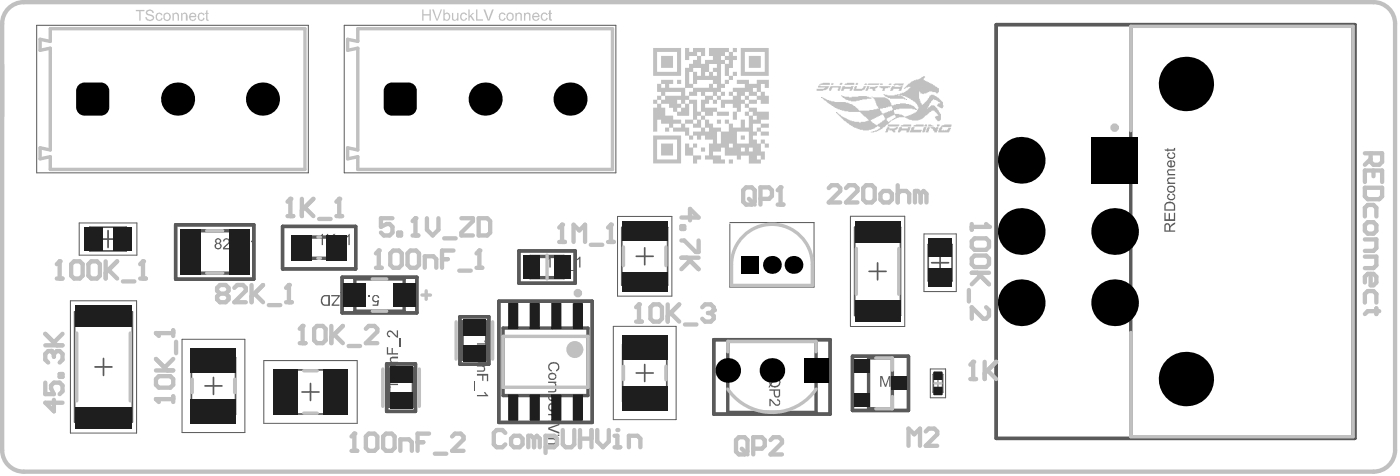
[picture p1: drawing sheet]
<svg xmlns="http://www.w3.org/2000/svg" width="274mm" height="93mm" viewBox="0 0 274 93" stroke-linecap="round" stroke-linejoin="round" font-family="sans-serif">
<g fill="none" stroke="#5a5a5a" stroke-width=".66">
<path d="M195 4.8h70.3v81h-70.3zM221.4 5.1h43.5v80.3h-43.5zM34.4 44h15.3v10.6h-15.3zM36.7 45.2h10.7v8.3h-10.7zM55.3 44.3h14.3v8.3h-14.3zM59.2 46.4h6.6v4.1h-6.6zM67 54.2h14.6v7h-14.6zM69.5 54.6h9.6v6.3h-9.6zM97.7 58.9h18.3v23.8h-18.3zM101.6 49.1h11v6.3h-11zM103.8 50.2h6.6v4.1h-6.6zM75.7 71.2h5.6v9.3h-5.6z"/>
<path d="M76.1 72.2h4.8v7.3h-4.8zM90.1 62h5.6v9.3h-5.6zM90.5 63h4.8v7.3h-4.8zM98.5 64.2h16.6v13.2h-16.6zM139.8 66.5h22.7v14.5h-22.7zM142.5 66.8h17.3v13.9h-17.3zM166.9 69.7h11v10.6h-11zM170.1 70h4.6v10h-4.6z"/>
</g>
<g fill="none" stroke="#5a5a5a" stroke-width=".33">
<path d="M9.8 5.6h49.9v27.6h-49.9v-2.5l-2 .4v-2.2l2 .4v-19.9l-2 .4v-2.1l2 .4zM70.1 5.6h49.8v27.6h-49.8v-2.5l-2 .4v-2.2l2 .4v-19.9l-2 .4v-2.1l2 .4zM17.6 44.5h7.1v4.6h-7.1zM19.5 46.8h3.3M21.2 45.1v3.3M121.7 44.5h9v11.3h-9zM124.6 50.1h3.3M126.2 48.5v3.3M143.2 51.8v4h15.8v-4M167.3 44.5h9v17.2h-9zM170.2 53.1h3.3M171.8 51.4v3.4"/>
<path d="M181.7 47.8h4.7v7.2h-4.7zM182.4 51.4h3.3M184.1 49.8v3.3M14.6 61h11.3v21.6h-11.3zM18.6 71.8h3.3M20.3 70.1v3.4M37.5 70h8.6v11.1h-8.6zM40.1 75.5h3.4M41.8 73.8v3.4M55.2 72.4h11.2v8.6h-11.2zM59.1 76.7h3.4M60.8 75v3.4"/>
<path d="M121.9 67.4h8.7v11.1h-8.7zM124.6 73h3.3M126.2 71.3v3.3M182.7 73.3h1.9v3.4h-1.9z"/>
</g>
<g fill="none" stroke="#5a5a5a" stroke-width=".2">
<path d="M7.2 5h53.2v28.8h-53.2zM67.4 5h53.2v28.8h-53.2zM13.8 58.9h12.9v25.8h-12.9zM15.5 43.6h11.3v6.3h-11.3zM120.9 42.3h10.6v15.6h-10.6zM142.9 43.6h16.5v12.6h-16.5v-12.4M166.5 42.3h10.6v21.6h-10.6zM180.9 45.8h6.3v11.3h-6.3zM35.6 66.4h12.3v18.2h-12.3zM51.7 70.6h18.2v12.2h-18.2zM120.1 63.9h12.3v18.2h-12.3zM182.1 72.2h3v5.6h-3z"/>
<path d="M182.7 75h1.9M183.6 74.1v1.8"/>
</g>
<g fill="#5a5a5a">
<path d="M228 41.6h.2v1.3h.6v-1.2h.3v1.2h.7v-1.3h.3v1.6h-2.1z"/>
<path d="M228.6 38l.4-.2 .1 .3a.45 .45 0 0 0-.3 .6 .45 .45 0 0 0 .6 .2 .43 .43 0 0 0 .5-.3 .43 .43 0 0 0-.4-.5l.1-.3a.71 .71 0 0 1 .4 1 .71 .71 0 0 1-1 .3 .73 .73 0 0 1-.4-1.1z"/>
<path d="M228.6 35l.2-.3h1.3v.3h-.9a.39 .39 0 0 0-.5 .4 .39 .39 0 0 0 .5 .3h.9v.3h-1.5v-.3h.1l-.2-.3z"/>
<path d="M228.6 33.3l.1-.2h1.4v.3h-.9a.36 .36 0 0 0-.5 .4 .36 .36 0 0 0 .5 .2h.9v.3h-1.5v-.2h.1l-.2-.4z"/>
<path d="M228.6 29.9l.4-.1 .1 .3a.38 .38 0 0 0-.4 .4 .38 .38 0 0 0 .4 .3 .52 .52 0 0 0 .6-.1 .52 .52 0 0 0 0-.6l-.2-.1 .1-.2a.71 .71 0 0 1 .4 .9 .71 .71 0 0 1-1 .3 .73 .73 0 0 1-.4-1.1z"/>
<path d="M228 29.2h.6v-.2h.1v.2h1.1v-.2l.3-.1v.2a.34 .34 0 0 1-.4 .4h-1v.2h-.1v-.2h-.5z"/>
<path d="M107.1 50.7l.7-.5v2.1h-.2v-1.6l-.5 .3z"/>
<path d="M108.6 50.2h.4l.6 1.8 .7-1.8h.3v2.1h-.2v-1.7l-.6 1.7h-.3l-.6-1.8v1.8h-.3z"/>
<path d="M110.9 52.8h1.7v.1h-1.7z"/>
<path d="M112.9 50.7h.2l.3-.5h.2v2.1h-.2v-1.6l-.5 .3z"/>
<path d="M107.4 71.3h.1a1.1 1.1 0 0 1 1.4-.4 1.1 1.1 0 0 1 .5 1.4l-.3 .3h-.2l-.1-.2a.7 .7 0 0 0 .4-.9 .7 .7 0 0 0-1-.4 .64 .64 0 0 0-.6 .6 .64 .64 0 0 0 .5 .7l-.1 .3a1.02 1.02 0 0 1-.6-1.4z"/>
<path d="M107.3 74.7h1.6v.2h-.2l.2 .3v.4l-.2 .2a.54 .54 0 0 1 .2 .6 .54 .54 0 0 1-.5 .4h-1.1v-.3h1a.34 .34 0 0 0 .4-.4 .34 .34 0 0 0-.5-.2h-.9v-.3h1a.34 .34 0 0 0 .4-.4 .34 .34 0 0 0-.5-.3h-.9z"/>
<path d="M107.4 79.1l.7-.3h1.4v.3h-1.3a.56 .56 0 0 0-.6 .6 .56 .56 0 0 0 .6 .5h1.3v.3h-1.3a.89 .89 0 0 1-.8-.4 .89 .89 0 0 1 0-1z"/>
<path d="M107.3 81h2.2v.2h-.9v1.1h.9v.4h-2.2v-.4h1v-1.1h-1z"/>
<path d="M107.3 83.7l2.2-.8v.3l-1.9 .7 1.9 .6v.4l-2.2-.9z"/>
<path d="M107.3 85.7h1.6v.3h-.2a.55 .55 0 0 1 .2 .6 .55 .55 0 0 1-.6 .4h-1v-.3h1a.39 .39 0 0 0 .4-.5 .39 .39 0 0 0-.5-.2h-.9z"/>
<path d="M150.6 78h.3l.4 .5a1.09 1.09 0 0 0 1.1 .6l.2-.5-.2-.2h-.2v-.4a.73 .73 0 0 1 .5 .8 .73 .73 0 0 1-.5 .7l-.5-.2-.8-.9v1.1h-.3z"/>
<path d="M172.3 73.6h.5l.5 1.7 .7-1.7h.4v2.1h-.3v-1.8l-.6 1.8h-.2l-.7-1.9v1.9h-.3z"/>
<path d="M174.9 73.7a.73 .73 0 0 1 .7-.2 .73 .73 0 0 1 .5 .7l-.1 .4-1 .8h1.1v.3l-1.4-.1a1.34 1.34 0 0 1 .8-.9 .45 .45 0 0 0 .3-.6 .45 .45 0 0 0-.6-.3l-.2 .1v.3h-.2z"/>
<path d="M62.5 46.3l.7-.5v2.2h-.2v-1.7l-.5 .3z"/>
<path d="M64 45.8h.3v1.1l1.1-1.1h.3l-.9 .9 1 1.3h-.4l-.8-1.1-.3 .3v.8h-.3z"/>
<path d="M65.7 48.3h1.8v.2h-1.8z"/>
<path d="M67.7 46.3l.8-.5v2.2h-.3v-1.7l-.5 .3z"/>
<path d="M75.7 75.1h2.2v.2h-1.7l.4 .6h-.4z"/>
<path d="M76.4 70l.4-.2h1.1v.3h-1a.35 .35 0 0 0-.3 .5 .35 .35 0 0 0 .5 .2h.8v.2h-1.6v-.2h.3l-.3-.3z"/>
<path d="M75.7 67.9h.3v1.2h.7v-1h.2v1h1v.3h-2.2z"/>
<path d="M78.3 66.2h.2v1.6h-.2z"/>
<path d="M75.9 64.8a1.1 1.1 0 0 1 1.4 .6l.4 .3v-1.1h.2v1.5a1.44 1.44 0 0 1-1.1-1 .42 .42 0 0 0-.8 0 .42 .42 0 0 0 .4 .6l-.1 .3a.75 .75 0 0 1-.4-1.2z"/>
<path d="M93.4 67.2h1.7l-.4-.5h.4l.5 .7h-2.2z"/>
<path d="M93.4 71.5h1.6v.2h-.3a.55 .55 0 0 1 .3 .7 .55 .55 0 0 1-.6 .3h-1v-.2h1.1a.4 .4 0 0 0 .2-.5 .4 .4 0 0 0-.5-.3h-.8z"/>
<path d="M93.4 73.2h2.2v1.4h-.3v-1.1h-.6v1h-.3v-1h-1z"/>
<path d="M92.9 74.7h.1v1.7h-.1z"/>
<path d="M93.4 77.3h1.7l-.4-.6h.3l.6 .8h-2.2z"/>
<path d="M73 58a.78 .78 0 0 1 .7-.3 .78 .78 0 0 1 .6 .6h-.3a.43 .43 0 0 0-.5-.4 .43 .43 0 0 0-.4 .5 .46 .46 0 0 0 .3 .5 .46 .46 0 0 0 .6-.2h.2l-.2 1.1h-1v-.2h.8l.1-.5a.68 .68 0 0 1-1-.6z"/>
<path d="M72.2 57.7h.2v.4h-.2z"/>
<path d="M70.8 57.7h.3v1.7l.5-.3v.2l-.6 .5h-.2z"/>
<path d="M69.2 57.7h.2l.8 2.1h-.3l-.7-1.8-.6 1.8h-.3z"/>
<path d="M66.6 57.1h1.7v.2h-1.7z"/>
<path d="M64.8 57.7h1.7v.3l-1.2 1.6h1.2v.2h-1.6v-.2l1.3-1.6h-1.4z"/>
<path d="M43.8 46.8a.68 .68 0 0 1 1.1 .1 .68 .68 0 0 1-.3 1l-.6 .6h1v.3h-1.3v-.3l.3-.4a1.39 1.39 0 0 0 .8-1 .44 .44 0 0 0-.5-.2 .44 .44 0 0 0-.4 .4l-.2-.1z"/>
<path d="M45.4 46.6h.3v1.1l1.1-1.1h.3l-.8 .9 .9 1.3h-.4l-.8-1.1-.3 .3v.8h-.3z"/>
<path d="M47.1 49.1h1.8v.2h-1.8z"/>
<path d="M49.1 47.1l.8-.5v2.2h-.3v-1.7l-.5 .3z"/>
<path d="M228.2 44.1v1h.7l-.1-.9a.31 .31 0 0 0-.2-.3 .31 .31 0 0 0-.4 .2zM228.1 43.8a.65 .65 0 0 1 .6-.1 .65 .65 0 0 1 .5 .5v-.2l.9-.5v.3l-.9 .7v.6h.9v.2h-2.1z"/>
<path d="M228.2 40.1v.9h1.6v-.5a.34 .34 0 0 0-.2-.6 1.05 1.05 0 0 0-1.4 .2zM228.1 39.8l.1-.1a1.31 1.31 0 0 1 1.9 .4v1.1h-2.1v-1.2z"/>
<path d="M228.7 36.8a.57 .57 0 0 0 .3 .6 .57 .57 0 0 0 .7-.1 .46 .46 0 0 0 .1-.6 .46 .46 0 0 0-.6-.1zM228.6 36.5a.97 .97 0 0 1 1.5 .3 .78 .78 0 0 1-.9 1 .78 .78 0 0 1-.6-1.2z"/>
<path d="M228.7 31.9v.4l.5 .1v-.8zM228.6 31.7l.2-.3h.6v1.1a.47 .47 0 0 0 .5-.4 .47 .47 0 0 0-.3-.5v-.2a.75 .75 0 0 1 .5 .9 .75 .75 0 0 1-.9 .5 .76 .76 0 0 1-.6-1.1z"/>
<path d="M107.7 73.3v.1a.53 .53 0 0 0 .2 .7 .53 .53 0 0 0 .7-.2 .41 .41 0 0 0 0-.5 .41 .41 0 0 0-.4-.2zM107.4 73.6a.76 .76 0 0 1 1.5 0 .76 .76 0 0 1-1.5 0z"/>
<path d="M106.8 77.1h2.1v.3h-.2a.63 .63 0 0 1 .1 .8 .63 .63 0 0 1-.7 .3 .69 .69 0 0 1-.7-.4 .69 .69 0 0 1 .1-.7h-.7zM107.6 77.6a.34 .34 0 0 0 .2 .5 .51 .51 0 0 0 .7 0 .51 .51 0 0 0 .1-.6l-.6-.1z"/>
<path d="M109.2 85h.3v.3h-.3zM107.3 85h1.6v.3h-1.6z"/>
<path d="M151 74.3l-.2 .5 .1 .3 .1-.3 .2 .1a.32 .32 0 0 0-.1 .4 .32 .32 0 0 0 .4 .2 .75 .75 0 0 0 1-.5 .75 .75 0 0 0-.6-.9h-.5zM150.7 74.2a1.18 1.18 0 0 1 2 0 1.1 1.1 0 0 1-.4 1.5 1.1 1.1 0 0 1-1.4-.2l-.3 .4-.1-.1 .2-.5z"/>
<path d="M151.7 76.4v.6a.42 .42 0 0 0 .3 .5 .42 .42 0 0 0 .5-.1v-1zM150.6 76.2h2.1v.8a.64 .64 0 0 1-.6 .8 .64 .64 0 0 1-.6-.8v-.6h-.9z"/>
<path d="M76 73.6a.34 .34 0 0 0 0 .3 .34 .34 0 0 0 .3 .2 1.24 1.24 0 0 0 1.4-.3 .63 .63 0 0 0-.9-.5h-.4zM75.8 73.4a1.69 1.69 0 0 1 2 0 .71 .71 0 0 1 0 .7 .71 .71 0 0 1-.7 .3 .97 .97 0 0 1-1.4-.7z"/>
<path d="M76 71.9a.34 .34 0 0 0 .2 .5 1.34 1.34 0 0 0 1.5-.1v-.1a.42 .42 0 0 0-.1-.4 .42 .42 0 0 0-.5-.1l-.4-.1zM75.8 71.7l.2-.1 .5-.1a.98 .98 0 0 1 1.4 .7v.1a1.57 1.57 0 0 1-1.7 .4l-.4-.2z"/>
<path d="M93.6 68.6a.57 .57 0 0 0 .3 .6 .57 .57 0 0 0 .6 0h.1a.44 .44 0 0 0 .6-.1 .44 .44 0 0 0-.2-.7 1.47 1.47 0 0 0-1.4 .2zM93.5 68.4l.1-.1a1.36 1.36 0 0 1 2 .4 .87 .87 0 0 1-.9 .8h-.1a.99 .99 0 0 1-1.1-.5z"/>
<path d="M93.6 70.3a.66 .66 0 0 0 1 .6h.3a.43 .43 0 0 0 .4-.5 .43 .43 0 0 0-.5-.4h-.8zM93.5 70.1a1.69 1.69 0 0 1 2 0 .8 .8 0 0 1-.2 .9 .8 .8 0 0 1-.9 .1 .87 .87 0 0 1-1-.8z"/>
<path d="M63.2 58.2a.93 .93 0 0 0 .5 1.4h.6v-1.6h-.8zM63 58.1l.5-.4h1.1v2.1h-.9a.93 .93 0 0 1-.8-.4 .93 .93 0 0 1 0-1z"/>
<path d="M42.4 46.9v.1a.37 .37 0 0 0 .3 .6 .37 .37 0 0 0 .4-.5 .37 .37 0 0 0-.5-.2zM42.2 48.1a.45 .45 0 0 0 .9 0 .45 .45 0 0 0-.9 0zM42.1 46.9a.64 .64 0 0 1 .8-.2 .64 .64 0 0 1 .3 .7l-.2 .2a.65 .65 0 0 1 .2 1.1 .65 .65 0 0 1-1.1-.2l-.1-.3 .1-.4a.21 .21 0 0 0 .2-.2 .21 .21 0 0 0-.2-.2z"/>
</g>
<path d="M143.2 51.8a7.9 7.9 0 0 1 7.9-7.9 7.9 7.9 0 0 1 7.9 7.9" fill="none" stroke="#5a5a5a" stroke-width=".33"/>
<g fill="#c0c0c0">
<path d="M140.4 23.4h.8v.8h-.8z"/>
<path d="M142.7 31.2h.8v.8h-.8z"/>
<path d="M137.2 28.9h.9v.8h-.8z"/>
<path d="M129.5 10.9h2.3v2.4h-2.4z"/>
<path d="M132.6 15.6h.8v.8h-.8z"/>
<path d="M145 26.5h.8l.1 .8h-.8z"/>
<path d="M134.1 28.1h.8v.8h.8v-.8h.8v.8h-.8v1.5h1.6v.8h-.8v.8h-.8v-1.6h-1.6z"/>
<path d="M146.6 10.9h2.3l.1 2.4h-2.4z"/>
<path d="M129.4 28.1h2.4v2.3h-2.3z"/>
<path d="M163.6 21.9l.2 .1z"/>
<path d="M170.6 18.9h.3v.2h-.3z"/>
<path d="M169.3 16.3h.4v.3h-.5z"/>
<path d="M181 24.5l.5-.1v.3h-.5z"/>
<path d="M177.4 19.4l.1 .2z"/>
<path d="M167.5 16.3l.4-.1 .1 .3-.5 .1z"/>
<path d="M181.8 24.4h.5l.2 .2h.3v.1h-1.2z"/>
<path d="M169.7 16.9h.5v.1h-.1l-.1 .6-.5 .2v-.3l.2-.3z"/>
<path d="M160.8 18.9l.1 .2z"/>
<path d="M164.4 16.3l.5-.1v.3l-.5 .1z"/>
<path d="M162.5 17l.1-.1h2.1l-.3 .9h-.4l.2-.7h-1.2l-.3 .7h-.4z"/>
<path d="M160.4 16.5l.7-.2v-.1h1.4v.4h-2.1z"/>
<path d="M182.2 24.9h.9v.1l.6-.1-.3 1h-.5l-.2-.6-.4-.2z"/>
<path d="M183.4 24.4h.6v.2l-.6 .1z"/>
<path d="M165.5 16.3h.3v-.1h1.5v.4h-2z"/>
<path d="M176.1 24.9h.5v.2h1.2v-.2h.5v.2h-.2v.4h-.1l-.1 .4h-.4v-.4h-1l-.3 .4h-.4z"/>
<path d="M178.9 24.5h.4v-.1h1.6v.3h-2.1z"/>
<path d="M180.9 24.9h.5v.2h-.2l-.1 .7-.5 .1z"/>
<path d="M160.3 16.7h.4v.2h1.6v.1l-.6 .6-1.8 .2v-.4h1.4v-.2h.3v-.1h-1.5z"/>
<path d="M174 16.5l.5-.2v.3h-.5z"/>
<path d="M174.9 16.5h.3v-.2h1.8l-.2 .4h-.9v-.1l-.9 .1z"/>
<path d="M162.7 16.3l.3-.1 .3 .3-.6 .1z"/>
<path d="M170 16.3h2.2v.2l-.1 .1h-2.2z"/>
<path d="M167.3 17l.5-.1-.1 .5h1.1l.3-.3v-.2h.5l-.3 .6h-.2l-.3 .3h-1.7z"/>
<path d="M173.6 25l.5-.1v.2h1.1l.2-.2h.4l-.1 .4-.5 .2 .1 .4h-.4l-.3-.4h-.5v-.2h-.1l-.3 .6h-.3z"/>
<path d="M181.6 24.9h.4l-.1 .7h-.1v.3h-.6l.2-.6h.1z"/>
<path d="M172.3 16.3h.5v.3h-.5z"/>
<path d="M176.3 24.6l.5-.1v-.1h1.6v.3h-2.1z"/>
<path d="M174.5 17l.1-.1h.6v.1l1.5-.1-.2 .9h-.6l.2-.4h-1.2l-.1 .4h-.5z"/>
<path d="M178.5 24.9h.5l-.1 .5h1.6v.2h-.2v.3h-2.2z"/>
<path d="M164.7 18.7l.6 .1v.1h.9v.2l1.8-.2v-.1h1.7v.1h.4v.2h.4l.1 .2-1.8 .1v.2l-1.1 .1v.1h-1.1v-.1h-.5v-.1l-.6-.2z"/>
<path d="M172.2 16.9h2.2v.1l-.5 .1v.1h-.5l-.2 .6h-.5l.1-.6-.6-.1z"/>
<path d="M170.2 17.1l.2-.1 1.5-.1-.2 .3-.4 .2 .1 .4h-.5l-.1-.4h-.6z"/>
<path d="M164.9 16.9h.6v.1l1.6-.1v.1h-.1v.4h-.1l-.2 .4h-.3l.1-.4h-1.2l-.1 .4h-.5z"/>
<path d="M184.2 24.6l.7-.1v-.1h1.4l-.1 .5h-1.7l-.1-.2 .1 .2-.1 .6h.2v-.1l.1 .1h.4v-.1l.3 .1 .2-.2v-.3h.6v.3h-.2l-.2 .6h-2.1l.1-.8 .4-.2z"/>
<path d="M173.9 24.4h2.2v.2l-.2 .1h-2.2z"/>
<path d="M145 9.4h5.5v5.4h-5.4zM145.8 10.2v3.9h3.9v-3.9z"/>
<path d="M127.9 26.5h5.4v5.5h-5.4zM128.7 27.3v3.9h3.9l-.1-3.9z"/>
<path d="M134.1 9.4h.8v.8h.8v-.8h2.3l.1 1.6h-.8v1.5h.7v-.8h1.6v-.7h-.8v-1.6h3.9v.8h.8v-.8h.8v.8h-.8v.7h.8v.8l-.8 .1v1.5h-.8v1.5h.8v-.7h.8v.8h-.8v.7h-.8v.8h-.8v.8h-.7v.8h.7v.8h-.7v.7h2.3v-.7l-.8-.1v-.7h.8v-.8h2.3v-.8h-1.5v-.8h2.3v.8h1.6v-.8h2.3v1.6h-.8v-.8h-.7v1.6h.8v.7h.7v1.6h-1.5v-.8h-.8v.8h-1.6v.8h1.6v.7l2.3 .1v1.5h-1.5v.8h1.5v.8h-1.5v.7l1.5 .1v.7h-1.5l-.1-.7h-.7v.7h-.8v.8h.8v.8h.8v-.8h.7l.1 .8h.7v.8h-.8v-.8h-.7v1.5h.8v1.6h-.8v.8h-2.4v-1.6h-1.5v.8h-.8v-.8h-2.4v-1.5h-.7v.8h-1.6v.7h1.6v.8h.7v.8h-2.3v-.8h-1.6v-.8h.8v-2.3h.8v-.8h-1.6v-.7l-.7-.1v.8h-.8v-.7l-.8-.1v.8h-.8v-.7l-.8-.1v-.7h-2.3v-.8h-.8v.8h-.8v-.8h.8v-.8h-1.6v-.8h-.7v2.4h-.8v-4.7h.8v-.8h-.8v-.8h.8v-.8h.7v-.7h-.7v-1.6h.7v-.8h2.4v.8h-.8v.8h3.1v-3.9h.8v-.8h.8v-.8h.8v-.7h-1.6v.7h-.8zM141.9 10.2v.7h.8v-.7zM136.5 10.2v.7h.7v-.7zM141.2 11v.7h.7v-.7zM141.9 11.8v.7h.8v-.8zM138.8 12.5v1.6h.8v-.8h.8v-.8zM139.6 14.1v.7h.8v-.7zM138.1 14.1v.7h.7v-.7zM135.7 13.3v.8h.8v.7h.7v-1.5zM135.7 16.4v.8h3.1v-.8h.8v-.8h-3.1v.8zM141.2 12.5v3.9h.7v-.8h.8v-.7h-.8v-2.4zM134.9 14.1v2.3h.8v-2.3zM139.6 16.4v.8h.8v-.8zM129.5 16.4v.8h.7v-.8zM147.4 17.2v.8h.8v-.8zM148.2 18v.7h.8v-.7zM145.8 18l.1 .7h.7v-.7zM143.5 18v.7h.8v-.7zM140.4 18v.7h.7v-.7zM138.1 18v.7h1.5v-.7zM134.2 17.2v1.5h.7v-.7l.8-.1v-.7zM130.2 18l.1 .7h3v-.7zM146.6 18.8v.7h1.6v-.7zM145.1 18.8v.7h.7v-.7zM139.6 18.8v.7h.8v-.7zM129.5 18.8v.7h.7v-.7zM145.8 19.6l.1 .7h.7v-.8zM134.2 19.5v.8h.7v-.8zM132.6 19.6v.7h.7v-.8zM128.7 19.5v.8h.7v-.8zM138.1 20.3v.8h2.3v.7h2.3v.9h-2.3v-.8h-.8v.8h-1.5v.7h.7v.8h.8v.8h1.6v.7h1.5v-1.5h-.8v-.8h.8v.8h.8v.8h1.5v-1.6h.8v1.6h.8v-2.3h-.8v-.9h.8v-.7h-.8v-.8h-.7v1.6h-.8v1.5h-.8v-1.5l.8-.1v-.7h-.8v-.8h-1.6v.8h-.8v-1.6h-.7v.8h-.8v-.8h-.8v.8zM133.4 20.3v.8h.7v-.8zM134.9 18.8v.7h1.6v2.3h.7v-2.3h.8v-.7h-.8v-.8h-.7v.8zM132.6 21.1v.7h.7v-.7zM146.6 21.9v.7h.8v-.7zM137.3 21.9v.7h.7v-.7zM129.5 20.3v.8h.7v1.5h1.6v.8h1.6v.8h.7v-.8h1.6v-3.1h-.8v2.4h-2.3v-.8h-.8v-.8h-.8v-.8zM147.4 22.7v.7h.8v-.7zM136.5 22.7v.7h.7v-.7zM135.7 23.4v.8h.8v-.8zM137.3 23.4v1.6h.7v-1.6zM131.8 24.2v.8l1.5-.1v-.7zM147.4 24.2v1.5h.8v-.7h.8l-.1-.8zM138.1 25v.7h.7v-.7zM134.2 24.2v.8h.7v1.5h.8v-.8h1.5v-.7h-1.5v-.8zM144.3 25.8v2.3h2.3v-2.3zM140.4 25.8v2.3h.7v-2.3zM142.7 28.1v.8h.8v-.8zM146.7 28.9l-.1 .7h.8v-.7zM145.1 28.9v.7h.7v-.7zM148.2 30.4v.8h.8v-.8z"/>
<path d="M127.9 9.4h5.4v5.4h-5.4zM128.7 10.2v3.9h3.9v-3.9z"/>
<path d="M160.9 19.1l1.1 .3v.2l.7 .1v.1h.7v.2h2.2v.1h.5l.3 .3h.3l.4 .3h.3l.4 .6h.2l.2 .3h2v-.1h.8v-.1l1.1-.1-.2-.4-.4-.4-.2-1.1-.4-.3h2.5v.1l.5 .1 .4 .4 .1 .5h.1v.4h.5v-.1h.4v-.1h.8v-.2l1.8 .2v.1h.4l.3 .2h.2l.8 .8 .1-.6h-.1l-.1-.5-.6-.6h-.2l-.5-.5-.5-.1v-.1h-.3l-.3-.3-.9-.1v.1h.4l.1 .3h.3l.3 .3h-.4v-.1h-2.7v-.1h-.4v-.1l-.5-.2-.4-.5 .7 .1v.2h1.5v-.2h.5v-.1h.5v-.1l.8-.1 .4-.4h.2l.7-.7v-.1h-.5v.1h-.4l-.2 .3h-.2l.9-1.1h.2l.3-.3 .5-.2v-.1l.9-.1v-.2l.5-.1 .2-.2 .6-.2v.3l-.2 .1v.4h.2l.3 .3h.2v.1l.8 .2v.2h.3l.5 .5h.2l.2 .2h.2v.8l-.2 .3h-.3l-.1-.3-1.3-.1v.1l-.5 .2v.1l-.8 .1v-.1h-.4v-.3l-.2-.1v1.4h.1l.1 .8 .3 .1v.3h.2l.9-.9v-.3l.3-.1 .1-.5 .8-.2 .3 .3h.2l.1 .3h.3l.9 .9 .1 .9h-.1l-.1 .4-.7-.3v-.1h-.2l-.2-.2 .2-.3 .5-.2v-.1l-.4-.1-.4-.4h-.4v-.2h-.2l-.4 .4v.3l-.3 .1-.1 .5h-.1v.3h.2l.3-.4h.6l.7 .7v.2l.2 .1 .2 .6 .2 .1v1.2l-.2 .2h-.4l-.4-.4-.1-.5 .6-.1v-.2h-.1v-.2l-.7-.7h-.5l-.9 .9h-.3l-.5 .7-.5 .1v.2h-.4v.1l-1.8-.1v-.2l-.8-.2v-.2h-1.3v.2h-.3l-.3 .2h-.3v.2l-.5 .1 .1-.3h.3l.1-.2 .4-.2-.1-.4-.3-.1v.1h-.2v.2h-.3v.1h-.2v.1l-.7 .3v.4l.3 .2h.2l.2-.2h.2v.1l-.6 .7h-.3l-.4 .5h-.2l-.3 .4-1 .3v.2l-1.2 .1v-.1h.4v-.2l1-.2 .2-.3h.2v-.2l-.5-.3-.5 .5-.7 .2v.1h-.5v.1l-1.8-.1v-.1h-.4l-.2-.3-.7-.1-.1-.3-.5-.1-.3-.4h-.3l-.2-.4h-.3l-1.5-1.7h.2l.8 .8 .5 .1v.2l.8 .2 .3 .3 .9 .1v.1l1.3 .2v-.2h.9v-.1h.4l.2-.2-.6-.7h-.3l-.8-.9h-2.3v-.1h-.8v-.2h-.5v-.1h-.4v-.1h-.4v-.1l-.5-.2v-.1h-.2l-.2-.3h-.2l-.2-.2h-.2l-.2-.3h-.2zM175.8 18.5v.2h.4v-.2zM181.6 21l.2 .1zM181.5 21.1l.1 .2zM172.3 21.3v.3l.3 .2v.2l.2 .3 2-.8v-.4h-.2l-.1-.4-1 .3v.1zM175 21.5l.2 .8 1.4 .1 .4 .4h.5v-.1h.4v-.2h.4v-.1l.5-.1v-.1l.5-.2 .3-.2v-.3l-.9-.1v-.1h-2.6v.1zM170.5 23.5v.2l.4 .4h.2l.4 .4h.3l.5-.5h.3l.2-.4h.3l.3-.4h-.2l-.2-.8h-.4l-.3 .3-.8 .2v.2z"/>
</g>
<g fill="none" stroke="#c0c0c0" stroke-width=".66">
<path d="M9.8 5.6h49.9v27.6h-49.9v-2.5l-2 .4v-2.2l2 .4v-19.9l-2 .4v-2.1l2 .4zM70.1 5.6h49.8v27.6h-49.8v-2.5l-2 .4v-2.2l2 .4v-19.9l-2 .4v-2.1l2 .4zM221.4 25.6v-20.5h43.5v80.3h-43.5v-20.4M40.5 45.2h3.1M40.5 53.5h3.1M62.2 46.4h.5M62.2 50.5h.5M72.9 54.6h2.8M82.6 57.7h1.7M83.4 56.9v1.7M107.1 49.9v4.7M122.1 48.3v3.7"/>
<path d="M130.4 48.3v3.7M143.2 51.8v4h15.8v-4M167.7 48.6v9M176 48.6v9M15 65.2v13.2M25.5 65.2v13.2M37.6 74.2v2.6M46 74.2v2.6M59.5 72.5h2.6M72.9 60.9h2.8M75 72.2v7.3M82.1 72.2v7.3"/>
<path d="M89.3 63v7.3M96.5 63v7.3M98.5 65.8h16.6v10h-16.6zM122.1 71.7v2.6M130.4 71.7v2.6M142.5 68.8v-2h17.3v2M171.5 70h3.2v2.4M174.7 77.6v2.4h-3.2M59.5 80.8h2.6"/>
</g>
<path d="M.4 4.6v83.5M4.6 .4h264.3M273.1 4.6v83.5M190 74.2h1.1M190.5 70.8v3.4M4.6 92.3h264.3" fill="none" stroke="#c0c0c0" stroke-width=".84"/>
<path d="M183 75h1.3" fill="none" stroke="#c0c0c0" stroke-width=".5"/>
<circle cx="190.5" cy="70.8" r=".42" fill="#c0c0c0"/>
<path d="M190.5 70.8l-.5 .6M192.8 70.8v3.4M193.4 72.5l1.6 1.7M195 70.8l-2.2 2.2" fill="none" stroke="#c0c0c0" stroke-width=".84"/>
<g fill="#c0c0c0">
<path d="M26.6 1.9h1.7v.3h-.8v1.8h-.2v-1.8h-.7z"/>
<path d="M28.6 2.1h.1a.82 .82 0 0 1 .9-.2 .82 .82 0 0 1 .5 .6h-.3a.52 .52 0 0 0-.5-.4 .52 .52 0 0 0-.5 .4l.4 .3a1.08 1.08 0 0 1 1 .7 .91 .91 0 0 1-.9 .6 .91 .91 0 0 1-.8-.7h.2a.67 .67 0 0 0 1 .3h.2a.48 .48 0 0 0-.6-.6v-.1a.62 .62 0 0 1-.6-.2 .62 .62 0 0 1-.1-.7z"/>
<path d="M30.6 2.8a.7 .7 0 0 1 .7-.4 .7 .7 0 0 1 .5 .5l-.2 .1a.47 .47 0 0 0-.7-.2 .47 .47 0 0 0-.2 .7 .42 .42 0 0 0 .5 .4 .42 .42 0 0 0 .4-.4h.2a.71 .71 0 0 1-.9 .5 .71 .71 0 0 1-.4-.9z"/>
<path d="M33.8 2.5h.1v.2a.63 .63 0 0 1 .7-.2 .63 .63 0 0 1 .4 .6v.9h-.2v-.9a.39 .39 0 0 0-.4-.4 .39 .39 0 0 0-.4 .5v.8h-.2z"/>
<path d="M35.5 2.5h.1v.2a.62 .62 0 0 1 .7-.2 .62 .62 0 0 1 .4 .6v.9h-.3v-.9a.36 .36 0 0 0-.4-.4 .36 .36 0 0 0-.3 .5v.8h-.2z"/>
<path d="M38.9 2.6a.66 .66 0 0 1 1.1 .3l-.2 .1a.42 .42 0 0 0-.6-.3 .42 .42 0 0 0-.2 .7 .39 .39 0 0 0 .3 .5 .39 .39 0 0 0 .5-.4h.3a.74 .74 0 0 1-1 .5 .74 .74 0 0 1-.3-1.1z"/>
<path d="M40.4 2.1l.2-.2v.6h.3v.2h-.3v1.1l.3 .1v.1h-.3a.26 .26 0 0 1-.3-.1 .26 .26 0 0 1 .1-.3v-.9h-.3v-.2h.3z"/>
<path d="M32.3 2.9v.1a.54 .54 0 0 0 .1 .8 .54 .54 0 0 0 .7-.1v-.1a.54 .54 0 0 0 0-.6 .54 .54 0 0 0-.6-.2zM32.1 2.7a.82 .82 0 0 1 1.4 .4 .82 .82 0 0 1-1.2 .9 1.16 1.16 0 0 1-.2-1.3z"/>
<path d="M37.4 2.8l-.1 .3h.9a.45 .45 0 0 0-.3-.4 .45 .45 0 0 0-.5 .1zM37.2 2.7a.73 .73 0 0 1 .9-.2 .73 .73 0 0 1 .3 .9h-1.1a.43 .43 0 0 0 .4 .5 .43 .43 0 0 0 .5-.4l.2 .1a.77 .77 0 0 1-1.1 .3 .77 .77 0 0 1-.1-1.1z"/>
</g>
<g fill="none" stroke="#c0c0c0" stroke-width=".84">
<path d="M145.5 37.2l.6-.5h1.1l.6 .5v2.3l-.6 .5h-1.1l-.6-.5zM146.6 38.9l1.2 1.1M148.9 38.9h1.7l.5-.6v-1.1l-.5-.5h-1.7v3.3M152.8 36.7v3.3M267.2 30h3.4v1.7l-.6 .5h-1.1l-.5-.5v-1.7M267.2 35.6v-2.2h3.4v2.2M267.2 36.7h3.4v1.7l-.6 .6h-2.2l-.6-.6zM268.4 31.1l-1.2 1.1M268.9 33.4v1.1M152.3 40h1.1M267.2 42.3v-1.6l.6-.6h1.1l.6 .6v1.6M267.2 44l.6-.5h1.1l.6 .5v1.2l-.6 .5h-1.1l-.6-.5z"/>
<path d="M267.2 59.2v-1.7l.6-.5h1.1l.6 .5v1.7M267.2 46.8h2.3v1.7l-.6 .6h-1.7M267.2 50.2h2.3v1.7l-.6 .6h-1.7M268.4 53.6v2.2h.5l.6-.5v-1.2l-.6-.5h-1.1l-.6 .5v1.2M269.5 60.3v1.1M270 60.9h-2.2l-.6 .5M144.1 86.1l.6-.6h1.1l.6 .6v2.3l-.6 .5h-1.1l-.6-.5zM145.2 87.8l1.2 1.1M147.5 87.8h1.7l.5-.6v-1.1l-.5-.6h-1.7v3.4M150.9 86.1l.5-.6h1.1l.6 .6v.6l-2.2 2.2h2.2"/>
</g>
<circle cx="152.8" cy="36.7" r=".42" fill="#c0c0c0"/>
<path d="M152.8 36.7l-.5 .5M177.9 87.2v-3.3l1.1 1.1 1.1-1.1v3.3M181.3 84.4l.5-.5h1.1l.6 .5v.6l-2.2 2.2h2.2" fill="none" stroke="#c0c0c0" stroke-width=".84"/>
<g fill="#c0c0c0">
<path d="M82.7 1.9h.2v.9h1.2v-.9h.3v2.1h-.3v-1h-1.2v1h-.2z"/>
<path d="M84.6 1.9h.3l.7 1.9 .7-1.9h.2l-.8 2.1h-.3z"/>
<path d="M88.5 2.5h.2v.9a.41 .41 0 0 0 .5 .5 .41 .41 0 0 0 .3-.6v-.8h.3v1.5h-.3v-.2a.52 .52 0 0 1-.6 .3 .52 .52 0 0 1-.4-.5z"/>
<path d="M90.2 2.8a.68 .68 0 0 1 .7-.4 .68 .68 0 0 1 .5 .5h-.2a.44 .44 0 0 0-.5-.2 .44 .44 0 0 0-.4 .5 .5 .5 0 0 0 .2 .6 .5 .5 0 0 0 .6 0l.1-.3h.2a.7 .7 0 0 1-.8 .5 .7 .7 0 0 1-.5-.8z"/>
<path d="M91.7 1.9h.2v1.2l.6-.6h.4l-.6 .5 .7 1h-.4l-.5-.7-.2 .2v.5h-.2z"/>
<path d="M93.2 1.9h.3v1.9h1.1v.2h-1.4z"/>
<path d="M94.7 1.9h.3l.7 1.9 .6-1.9h.4l-.9 2.1h-.3z"/>
<path d="M97.8 2.7a.68 .68 0 0 1 .6-.2 .68 .68 0 0 1 .6 .4h-.3a.46 .46 0 0 0-.6-.1 .46 .46 0 0 0-.2 .7 .42 .42 0 0 0 .5 .4 .42 .42 0 0 0 .4-.4h.2v.1a.68 .68 0 0 1-.9 .4 .68 .68 0 0 1-.4-.9z"/>
<path d="M100.9 2.5h.3v.2a.54 .54 0 0 1 .6-.3 .54 .54 0 0 1 .4 .5v1.1h-.3v-.9a.38 .38 0 0 0-.4-.4 .38 .38 0 0 0-.3 .4v.9h-.3z"/>
<path d="M102.6 2.5h.2v.2a.56 .56 0 0 1 .7-.2 .56 .56 0 0 1 .4 .6v.9h-.3v-.9a.38 .38 0 0 0-.4-.4 .38 .38 0 0 0-.4 .4v.9h-.2z"/>
<path d="M106 2.8a.68 .68 0 0 1 .7-.4 .68 .68 0 0 1 .5 .5h-.2a.44 .44 0 0 0-.6-.2 .44 .44 0 0 0-.3 .5 .5 .5 0 0 0 .2 .6 .5 .5 0 0 0 .6 0l.1-.3 .2 .1a.74 .74 0 0 1-.9 .4 .74 .74 0 0 1-.4-1z"/>
<path d="M107.5 2.1l.3-.2v.6h.3v.2h-.3v1.1h.3l-.1 .2a.43 .43 0 0 1-.5-.4v-.9h-.2v-.2h.2z"/>
<path d="M87.1 2.9v.2a.48 .48 0 0 0 .3 .8 .48 .48 0 0 0 .5-.7l-.1-.3a.41 .41 0 0 0-.4-.2 .41 .41 0 0 0-.3 .2zM86.8 1.9h.3v.8a.66 .66 0 0 1 .8-.1 .66 .66 0 0 1 .2 .8 .64 .64 0 0 1-.3 .6 .64 .64 0 0 1-.7-.1v.1h-.3z"/>
<path d="M99.5 2.9a.68 .68 0 0 0 .5 1 .68 .68 0 0 0 0-1.2h-.4zM99.2 2.8a.78 .78 0 0 1 1.1-.2 .78 .78 0 0 1 .2 1.1 .73 .73 0 0 1-.9 .3 .73 .73 0 0 1-.5-.8z"/>
<path d="M104.5 2.9l-.1 .2h1a.48 .48 0 0 0-.4-.4 .48 .48 0 0 0-.5 .2zM104.3 2.8a.76 .76 0 0 1 .9-.2 .76 .76 0 0 1 .4 .8h-1.2a.32 .32 0 0 0 .4 .4l.3 .1 .3-.4 .2 .1a.8 .8 0 0 1-1.1 .3 .8 .8 0 0 1-.2-1.1z"/>
</g>
<g fill="none" stroke="#c0c0c0" stroke-width=".84">
<path d="M98.9 84.7l-.5-.6h-1.2l-.5 .6v2.2l.5 .6h1.2l.5-.6M100.1 85.8l.5-.5h1.1l.6 .5v1.1l-.6 .6h-1.1l-.5-.6zM104.6 85.8l-.6-.5h-.6v2.2M104.6 85.8v1.7M104.6 85.8l.5-.5 .6 .5v1.7M106.8 87.5h1.7l.6-.6v-1.1l-.6-.5h-1.7v3.3M110.2 84.1v2.8l.6 .6h1.1l.5-.6v-2.8M113.6 84.1v3.4M113.6 85.8h2.2M115.8 84.1v3.4M116.9 84.1v2.3l1.2 1.1 1.1-1.1v-2.3M120.3 87.5h1.1"/>
<path d="M120.3 85.3h.6v2.2"/>
</g>
<circle cx="120.9" cy="84.1" r=".42" fill="#c0c0c0"/>
<path d="M162.3 36.8l.5-.6h1.1l.6 .6v.6l-2.2 2.2h2.2M165.6 36.8l.6-.6h1.1l.6 .6v.6l-2.3 2.2h2.3M169 36.8l.6-.6h1.1l.6 .6v2.2l-.6 .6h-1.1l-.6-.6zM172.4 37.9l.5-.5h1.2l.5 .5v1.1l-.5 .6h-1.2l-.5-.6zM175.8 37.9l.5-.5h1.2l.5 .5v1.7M175.8 36.2v3.4M180.3 37.9l-.6-.5h-.6v2.2M180.3 37.9v1.7M180.3 37.9l.5-.5 .6 .5v1.7M68.8 88.2h1.1M69.4 84.8v3.4M123.1 87.5v-2.2h1.7l.6 .5v1.7" fill="none" stroke="#c0c0c0" stroke-width=".84"/>
<circle cx="69.4" cy="84.8" r=".42" fill="#c0c0c0"/>
<path d="M73.6 52.4h1.1M74.2 49v3.4M69.4 84.8l-.6 .6M71.6 85.4l.6-.6h1.1l.6 .6v2.2l-.6 .6h-1.1l-.6-.6zM75 85.4l.6-.6h1.1l.6 .6v2.2l-.6 .6h-1.1l-.6-.6zM78.4 88.2v-2.2h1.7l.5 .5v1.7M81.8 86.5h1.1M84 84.8h-2.2v3.4M85.1 88.8h2.3M88.5 85.4l.6-.6h1.1l.6 .6v.6l-2.3 2.2h2.3" fill="none" stroke="#c0c0c0" stroke-width=".84"/>
<circle cx="74.2" cy="49" r=".42" fill="#c0c0c0"/>
<path d="M74.2 49l-.6 .6M76.4 49.6l.6-.6h1.1l.6 .6v2.2l-.6 .6h-1.1l-.6-.6zM79.8 49.6l.6-.6h1.1l.5 .6v2.2l-.5 .6h-1.1l-.6-.6zM83.2 52.4v-2.3h1.7l.5 .6v1.7M86.5 50.7h1.2M88.8 49h-2.3v3.4M89.9 53h2.3M93.3 52.4h1.1M93.9 49v3.4" fill="none" stroke="#c0c0c0" stroke-width=".84"/>
<circle cx="93.9" cy="49" r=".42" fill="#c0c0c0"/>
<path d="M93.9 49l-.6 .6M190.3 43.8v1.2M190.3 44.4h3.3" fill="none" stroke="#c0c0c0" stroke-width=".84"/>
<circle cx="193.6" cy="44.4" r=".42" fill="#c0c0c0"/>
<path d="M11.1 54.5h1.1M11.7 51.1v3.4M189.7 56.7v2.3M190.3 47.2l.5-.6h2.3l.5 .6v1.1l-.5 .6h-2.3l-.5-.6zM190.3 50.6l.5-.6h2.3l.5 .6v1.1l-.5 .6h-2.3l-.5-.6zM190.3 53.4h3.3M191.4 53.4l2.2 2.2M191.9 53.9l-1.6 1.7M193.1 43.8l.5 .6M193.1 60.1l.5 .6v1.1l-.5 .6h-.6l-2.2-2.3v2.3" fill="none" stroke="#c0c0c0" stroke-width=".84"/>
<circle cx="11.7" cy="51.1" r=".42" fill="#c0c0c0"/>
<path d="M11.7 51.1l-.6 .6M13.9 51.7l.6-.6h1.1l.6 .6v2.2l-.6 .6h-1.1l-.6-.6zM17.3 51.7l.6-.6h1.1l.6 .6v2.2l-.6 .6h-1.1l-.6-.6zM20.7 51.1v3.4M21.2 52.8l1.7 1.7M22.9 51.1l-2.2 2.3M24.1 55.1h2.2M27.4 54.5h1.2M28 51.1v3.4" fill="none" stroke="#c0c0c0" stroke-width=".84"/>
<circle cx="28" cy="51.1" r=".42" fill="#c0c0c0"/>
<path d="M28 51.1l-.6 .6M43.1 57.5l-.6-.6v-.6l.6-.5h1.1l.6 .5v.6l-.6 .6M43.1 57.5l-.6 .5v.6l.6 .5h1.1l.6-.5v-.6l-.6-.5M43.1 57.5h1.1M45.9 56.3l.5-.5h1.2l.5 .5v.6l-2.2 2.2h2.2M49.3 55.8v3.3M49.8 57.5l1.7 1.6M51.5 55.8l-2.2 2.2M52.6 59.7h2.3M56 59.1h1.1M56.6 55.8v3.3" fill="none" stroke="#c0c0c0" stroke-width=".84"/>
<circle cx="56.6" cy="55.8" r=".42" fill="#c0c0c0"/>
<path d="M56.6 55.8l-.6 .5M8.9 74.9v2.2h1.7l-.6-1.1v-.6l.6-.5h1.1l.5 .5v1.2l-.5 .5M10 68.7h-.6l-.5 .5v1.2l.5 .5M10.6 78.2v2.3l-1.7-1.7h3.3M11.7 73.2h.5v.5h-.5z" fill="none" stroke="#c0c0c0" stroke-width=".84"/>
<circle cx="10" cy="68.7" r=".42" fill="#c0c0c0"/>
<path d="M125.1 59.6v3.3M8.9 67.6h3.3M8.9 65.3l2.2 2.3M10 68.7l.6 .5M10.6 69.2v.6M10.6 69.2l.5-.5h.6l.5 .5v1.2l-.5 .5M12.2 65.3l-1.6 1.7M124.5 62.9h1.2" fill="none" stroke="#c0c0c0" stroke-width=".84"/>
<circle cx="125.1" cy="59.6" r=".42" fill="#c0c0c0"/>
<path d="M125.1 59.6l-.6 .5M130.7 59.6v3.3M133 59.6l-2.3 2.2M127.4 60.1l.5-.5h1.1l.6 .5v2.3l-.6 .5h-1.1l-.5-.5zM131.3 61.2l1.7 1.7M134.1 63.5h2.3M137.5 60.1l.5-.5h1.2l.5 .5v.6" fill="none" stroke="#c0c0c0" stroke-width=".84"/>
<circle cx="139.7" cy="60.7" r=".42" fill="#c0c0c0"/>
<path d="M58.7 67.1h1.1M59.2 63.8v3.3M138.6 61.2h.6M139.2 61.2l.5 .6v.6l-.5 .5h-1.2l-.5-.5M139.7 60.7l-.5 .5" fill="none" stroke="#c0c0c0" stroke-width=".84"/>
<circle cx="59.2" cy="63.8" r=".42" fill="#c0c0c0"/>
<path d="M30.5 78.1h3.4M33.9 77.5v1.2M59.2 63.8l-.5 .5M61.5 64.3l.6-.5h1.1l.5 .5v2.3l-.5 .5h-1.1l-.6-.5zM64.9 63.8v3.3M65.4 65.5l1.7 1.6M67.1 63.8l-2.2 2.2M68.3 67.7h2.2M71.6 64.3l.6-.5h1.1l.6 .5v.6l-2.3 2.2h2.3" fill="none" stroke="#c0c0c0" stroke-width=".84"/>
<circle cx="30.5" cy="78.1" r=".42" fill="#c0c0c0"/>
<path d="M30.5 78.1l.6 .6M30.5 74.2l.6-.6h2.3l.5 .6v1.1l-.5 .5h-2.3l-.6-.5zM30.5 72.5h3.4M30.5 70.2l2.3 2.3M30.5 65.2h3.4M33.9 64.6v1.1M33.9 70.2l-1.7 1.7M34.5 66.9v2.2" fill="none" stroke="#c0c0c0" stroke-width=".84"/>
<circle cx="30.5" cy="65.2" r=".42" fill="#c0c0c0"/>
<path d="M76.8 42.7h-2.2v1.7l1.1-.6h.6l.5 .6v1.1l-.5 .6h-1.1l-.6-.6M78 45.5h.5v.6h-.5zM80.8 46.1h1.1M81.3 42.7v3.4M30.5 65.2l.6 .5" fill="none" stroke="#c0c0c0" stroke-width=".84"/>
<circle cx="81.3" cy="42.7" r=".42" fill="#c0c0c0"/>
<g fill="none" stroke="#c0c0c0" stroke-width=".84">
<path d="M81.3 42.7l-.5 .6M83.6 42.7v2.2l1.1 1.2 1.1-1.2v-2.2M87 46.6h2.2M90.3 42.7h2.3v.6l-2.3 2.2v.6h2.3M93.7 42.7h1.7l.6 .6v2.2l-.6 .6h-1.7zM109.5 47.3h1.1M110 44v3.3M133.4 42.6h3.4l-1.7-1.7v2.2M133.4 44.2h.6v.6h-.6zM133.4 47.1h.6l2.2 2.2h.6v-2.2M133.4 50.4h3.4M134.5 50.4l2.3 2.3"/>
<path d="M135.1 51l-1.7 1.7"/>
</g>
<circle cx="110" cy="44" r=".42" fill="#c0c0c0"/>
<path d="M110 44l-.5 .5M112.3 47.3v-3.3l1.1 1.1 1.1-1.1v3.3M115.7 47.9h2.2M119.1 47.3h1.1M119.6 44v3.3" fill="none" stroke="#c0c0c0" stroke-width=".84"/>
<circle cx="119.6" cy="44" r=".42" fill="#c0c0c0"/>
<path d="M56.9 38.9v3.4M56.3 42.3h1.1M119.6 44l-.5 .5" fill="none" stroke="#c0c0c0" stroke-width=".84"/>
<circle cx="56.9" cy="38.9" r=".42" fill="#c0c0c0"/>
<path d="M56.9 38.9l-.6 .6M59.1 38.9v3.4M61.4 38.9l-2.3 2.3M66.4 38.9v3.4M59.7 40.6l1.7 1.7M62.5 42.8h2.2M65.9 42.3h1.1" fill="none" stroke="#c0c0c0" stroke-width=".84"/>
<circle cx="66.4" cy="38.9" r=".42" fill="#c0c0c0"/>
<path d="M4.6 .4a4.2 4.2 0 0 0-4.2 4.2M268.9 .4a4.2 4.2 0 0 1 4.2 4.2M66.4 38.9l-.5 .6M.4 88.1a4.2 4.2 0 0 0 4.2 4.2M273.1 88.1a4.2 4.2 0 0 1-4.2 4.2" fill="none" stroke="#c0c0c0" stroke-width=".84"/>
<g fill="none" stroke="#c0c0c0" stroke-width=".83">
<circle cx="218.2" cy="25" r=".42"/>
<circle cx="113.1" cy="57.4" r=".42"/>
</g>
<path d="M143.2 51.8a7.9 7.9 0 0 1 7.9-7.9 7.9 7.9 0 0 1 7.9 7.9M142.5 76.1a10.5 10.5 0 0 0 17.3 0" fill="none" stroke="#c0c0c0" stroke-width=".66"/>
<circle cx="112.5" cy="68.4" r=".83" fill="none" stroke="#c0c0c0" stroke-width="1.7"/>
<g fill="#000">
<path d="M14.9 17.8l1.6-1.7h3.3l1.6 1.7v3.2l-1.6 1.6h-3.3l-1.6-1.6z" fill-rule="evenodd"/>
<path d="M75.1 17.8l1.6-1.7h3.3l1.6 1.7v3.2l-1.6 1.6h-3.3l-1.6-1.6z" fill-rule="evenodd"/>
<path d="M213.7 26.8h9.1v9.1h-9.1z" fill-rule="evenodd"/>
<path d="M145.2 50.1h3.5v3.5h-3.5z" fill-rule="evenodd"/>
<path d="M157.4 70.1h4.8v4.8h-4.8z" fill-rule="evenodd"/>
</g>
<g fill="#000">
<path d="M15.4 16.6l.7-.4 .4-.1v1.7h-1.6l.1-.5zM19.8 16.1a1.62 1.62 0 0 1 1.6 1.7h-1.6zM75.6 16.6l.7-.4 .4-.1v1.7h-1.6l.1-.5zM80 16.1a1.62 1.62 0 0 1 1.6 1.7h-1.6zM14.9 21h1.6v1.6a1.62 1.62 0 0 1-1.6-1.6zM19.8 21h1.6a1.62 1.62 0 0 1-1.6 1.6zM75.1 21h1.6v1.6a1.62 1.62 0 0 1-1.6-1.6zM80 21h1.6a1.62 1.62 0 0 1-1.6 1.6z"/>
<circle cx="34.8" cy="19.4" r="3.2"/>
<circle cx="51.4" cy="19.4" r="3.2"/>
<circle cx="95" cy="19.4" r="3.2"/>
<circle cx="111.6" cy="19.4" r="3.2"/>
<circle cx="232.2" cy="16.4" r="5.3"/>
<circle cx="200" cy="31.4" r="4.6"/>
<circle cx="151.1" cy="51.8" r="1.75"/>
<circle cx="155.4" cy="51.8" r="1.75"/>
<circle cx="200" cy="45.3" r="4.6"/>
<circle cx="200" cy="59.2" r="4.6"/>
<circle cx="218.2" cy="45.3" r="4.6"/>
<circle cx="218.2" cy="59.2" r="4.6"/>
<circle cx="142.5" cy="72.5" r="2.41"/>
<circle cx="151.1" cy="72.5" r="2.41"/>
<circle cx="232.2" cy="74.2" r="5.3"/>
</g>
<g fill="#1e1e1e">
<path d="M182.9 75.7h1.5l.2 .2v1.2l-.2 .2h-1.5l-.2-.2v-1.2z" fill-rule="evenodd"/>
<path d="M102.4 49.9h3.2v4.7h-3.2z" fill-rule="evenodd"/>
<path d="M108.6 49.9h3.2v4.7h-3.2z" fill-rule="evenodd"/>
<path d="M112.1 77.4l.2-.2h1.7l.1 .2v4.8l-.1 .1h-1.7l-.2-.1z" fill-rule="evenodd"/>
<path d="M107.9 77.4l.2-.2h1.6l.2 .2v4.8l-.2 .1h-1.6l-.2-.1z" fill-rule="evenodd"/>
<path d="M103.7 77.4l.2-.2h1.6l.2 .2v4.8l-.2 .1h-1.6l-.2-.1z" fill-rule="evenodd"/>
<path d="M99.5 77.4l.1-.2h1.7l.2 .2v4.8l-.2 .1h-1.7l-.1-.1z" fill-rule="evenodd"/>
<path d="M99.5 59.4l.1-.1h1.7l.2 .1v4.8l-.2 .2h-1.7l-.1-.2z" fill-rule="evenodd"/>
<path d="M103.7 59.4l.2-.1h1.6l.2 .1v4.8l-.2 .2h-1.6l-.2-.2z" fill-rule="evenodd"/>
<path d="M107.9 59.4l.2-.1h1.6l.2 .1v4.8l-.2 .2h-1.6l-.2-.2z" fill-rule="evenodd"/>
<path d="M112.1 59.4l.2-.1h1.7l.1 .1v4.8l-.1 .2h-1.7l-.2-.2z" fill-rule="evenodd"/>
<path d="M121.7 65.6h9v4.8h-9z" fill-rule="evenodd"/>
<path d="M76.3 76.8h4.5v3.1h-4.5z" fill-rule="evenodd"/>
<path d="M37.3 78.1h9v4.8h-9z" fill-rule="evenodd"/>
<path d="M14.7 79.7h11.1v4.1h-11.1z" fill-rule="evenodd"/>
<path d="M121.7 75.6h9v4.8h-9z" fill-rule="evenodd"/>
<path d="M14.7 59.8h11.1v4.1h-11.1z" fill-rule="evenodd"/>
<path d="M167.3 58.8h9v4.2h-9z" fill-rule="evenodd"/>
<path d="M167.3 43.2h9v4.2h-9z" fill-rule="evenodd"/>
<path d="M121.7 53.2h9v3.8h-9z" fill-rule="evenodd"/>
<path d="M121.7 43.3h9v3.8h-9z" fill-rule="evenodd"/>
<path d="M182.7 72.9l.2-.2h1.5l.2 .2v1.2l-.2 .2h-1.5l-.2-.2z" fill-rule="evenodd"/>
<path d="M167.2 70.4h3v2.6h-3z" fill-rule="evenodd"/>
<path d="M167.2 77h3v2.7h-3z" fill-rule="evenodd"/>
<path d="M174.5 73.7h3v2.6h-3z" fill-rule="evenodd"/>
<path d="M57 46h4v5h-4z" fill-rule="evenodd"/>
<path d="M64 46h4v5h-4z" fill-rule="evenodd"/>
<path d="M37.3 68.1h9v4.8h-9z" fill-rule="evenodd"/>
<path d="M76.3 71.8h4.5v3.1h-4.5z" fill-rule="evenodd"/>
<path d="M90.6 62.6h4.5v3.1h-4.5z" fill-rule="evenodd"/>
<path d="M90.6 67.5h4.5v3.2h-4.5z" fill-rule="evenodd"/>
<path d="M77 55.4h4.3v4.7h-4.3z" fill-rule="evenodd"/>
<path d="M67.3 55.4h4.3v4.7h-4.3z" fill-rule="evenodd"/>
<path d="M53.4 72.2h4.8v9h-4.8z" fill-rule="evenodd"/>
<path d="M63.4 72.2h4.8v9h-4.8z" fill-rule="evenodd"/>
<path d="M35.2 44.8h4v9h-4z" fill-rule="evenodd"/>
<path d="M44.9 44.8h4v9h-4z" fill-rule="evenodd"/>
<path d="M22.2 44.5h3.7v4.6h-3.7z" fill-rule="evenodd"/>
<path d="M16.4 44.5h3.7v4.6h-3.7z" fill-rule="evenodd"/>
<path d="M181.7 46.7h4.7v3.6h-4.7z" fill-rule="evenodd"/>
<path d="M181.7 52.5h4.7v3.6h-4.7z" fill-rule="evenodd"/>
</g>
<g fill="#1e1e1e">
<path d="M184.4 75.7l.2 .2h-.2z"/>
<path d="M182.8 75.7h.1v.2h-.2z"/>
<path d="M182.7 77.1h.2v.2z"/>
<path d="M184.4 77.1h.2l-.2 .2z"/>
<path d="M114 82.2h.1l-.1 .1z"/>
<path d="M114 77.2l.1 .2h-.1z"/>
<path d="M112.2 77.2h.1v.2h-.2z"/>
<path d="M112.1 82.2h.2v.1z"/>
<path d="M109.7 82.2h.2l-.2 .1z"/>
<path d="M109.7 77.2l.2 .2h-.2z"/>
<path d="M108 77.2h.1v.2h-.2z"/>
<path d="M107.9 82.2h.2v.1z"/>
<path d="M105.5 82.2h.2l-.2 .1z"/>
<path d="M105.5 77.2l.2 .2h-.2z"/>
<path d="M103.8 77.2h.1v.2h-.2z"/>
<path d="M103.7 82.2h.2v.1z"/>
<path d="M101.3 82.2h.2l-.2 .1z"/>
<path d="M101.3 77.2l.2 .2h-.2z"/>
<path d="M99.5 77.2h.1v.2h-.1z"/>
<path d="M99.5 82.2h.1v.1z"/>
<path d="M101.3 64.2h.2l-.2 .2z"/>
<path d="M101.3 59.3l.2 .1h-.2z"/>
<path d="M99.5 59.3h.1v.1h-.1z"/>
<path d="M99.5 64.2h.1v.2z"/>
<path d="M105.5 64.2h.2l-.2 .2z"/>
<path d="M105.5 59.3l.2 .1h-.2z"/>
<path d="M103.8 59.3h.1v.1h-.2z"/>
<path d="M103.7 64.2h.2v.2z"/>
<path d="M109.7 64.2h.2l-.2 .2z"/>
<path d="M109.7 59.3l.2 .1h-.2z"/>
<path d="M108 59.3h.1v.1h-.2z"/>
<path d="M107.9 64.2h.2v.2z"/>
<path d="M114 64.2h.1l-.1 .2z"/>
<path d="M114 59.3l.1 .1h-.1z"/>
<path d="M112.2 59.3h.1v.1h-.2z"/>
<path d="M112.1 64.2h.2v.2z"/>
<path d="M184.4 72.7l.2 .2h-.2z"/>
<path d="M182.8 72.7h.1v.2h-.2z"/>
<path d="M182.7 74.1h.2v.2z"/>
<path d="M184.4 74.1h.2l-.2 .2z"/>
</g>
</svg>
